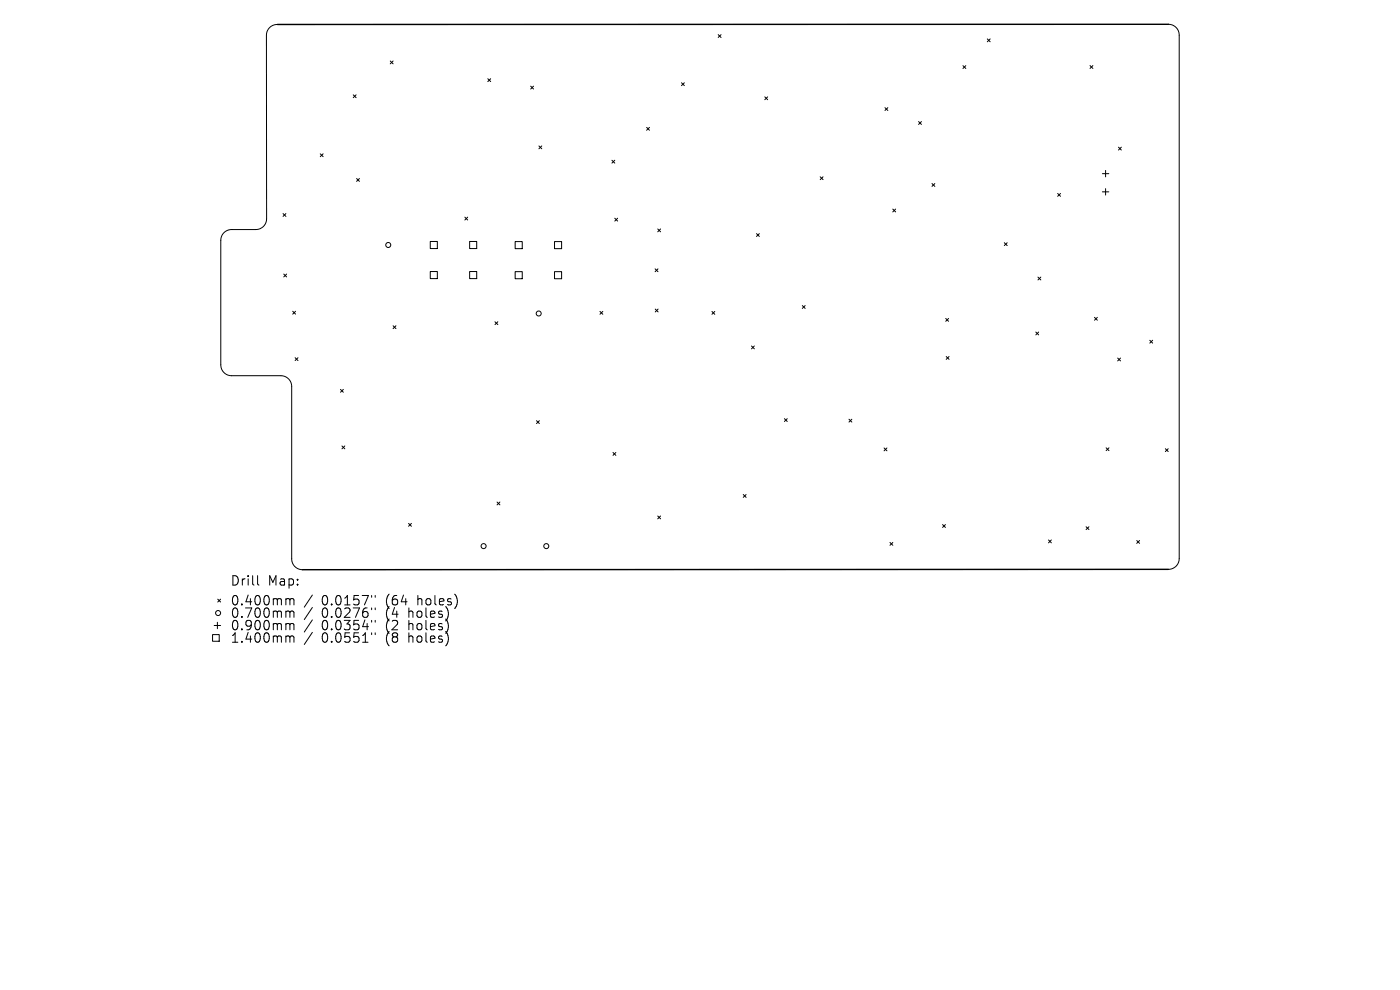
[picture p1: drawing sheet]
<svg xmlns="http://www.w3.org/2000/svg" width="297mm" height="210mm" viewBox="0 0 297 210" stroke-linecap="round" stroke-linejoin="round" font-family="sans-serif">
<defs><g id="words">
<g font-size="2.8">
<text x="48.8" y="124.5">Drill</text>
<text x="56.7" y="124.5">Map:</text>
<text x="48.8" y="128.7">0.400mm</text>
<text x="48.8" y="131.3">0.700mm</text>
<text x="68" y="128.7">0.0157&quot;</text>
<text x="68" y="131.3">0.0276&quot;</text>
<text x="81.7" y="128.7">(64</text>
<text x="81.7" y="131.3">(4</text>
<text x="86.5" y="131.3">holes)</text>
<text x="88.4" y="128.7">holes)</text>
<text x="48.8" y="133.9">0.900mm</text>
<text x="48.8" y="136.6">1.400mm</text>
<text x="68" y="133.9">0.0354&quot;</text>
<text x="68" y="136.6">0.0551&quot;</text>
<text x="81.7" y="133.9">(2</text>
<text x="81.7" y="136.6">(8</text>
<text x="86.5" y="133.9">holes)</text>
<text x="86.5" y="136.6">holes)</text>
</g>
</g></defs>
<g fill="none" stroke="#000" stroke-width=".21">
<path d="M58.8 5.2a2.28 2.28 0 0 0-2.3 2.3l.1 38.9a2.28 2.28 0 0 1-2.4 2.3h-5a2.28 2.28 0 0 0-2.4 2.3v26.4a2.28 2.28 0 0 0 2.3 2.3h10.5a2.28 2.28 0 0 1 2.3 2.3v36.5a2.28 2.28 0 0 0 2.3 2.4M82.8 12.9l.6 .6M83.4 12.9l-.6 .6M103.5 16.7l.6 .6M104.1 16.7l-.6 .6M112.6 18.3l.6 .6M113.2 18.3l-.6 .6M144.6 17.6l.6 .6M145.2 17.6l-.6 .6M152.4 7.3l.6 .7M153 7.3l-.6 .7M204.3 13.9l.6 .6"/>
<path d="M204.9 13.9l-.6 .6M209.5 8.3l.6 .6M210.1 8.3l-.6 .6M231.2 13.9l.6 .6M231.8 13.9l-.6 .6M247.9 5.2a2.28 2.28 0 0 1 2.3 2.3v111a2.28 2.28 0 0 1-2.4 2.3M67.9 32.6l.6 .6M68.5 32.6l-.6 .6M74.9 20.1l.6 .6M75.5 20.1l-.6 .6M75.6 37.9l.7 .6M76.3 37.9l-.7 .6"/>
<path d="M114.3 31l.6 .6M114.9 31l-.6 .6M129.8 34l.6 .6M130.4 34l-.6 .6M137.2 27l.6 .6M137.8 27l-.6 .6M162.2 20.5l.7 .7M162.9 20.5l-.7 .7M174 37.5l.6 .6M174.6 37.5l-.6 .6M187.7 22.8l.6 .6M188.3 22.8l-.6 .6"/>
<path d="M194.9 25.8l.6 .6M195.5 25.8l-.6 .6M197.7 38.9l.6 .6M198.3 38.9l-.6 .6M233.9 36.8h1.3M234.5 36.2v1.3M237.3 31.2l.6 .6M237.9 31.2l-.6 .6M60 45.3l.7 .6M60.2 58.1l.6 .6M60.7 45.3l-.7 .6M60.8 58.1l-.6 .6"/>
<path d="M91.3 51.2h1.5v1.5h-1.5zM91.3 57.6h1.5v1.5h-1.5zM98.6 46.1l.6 .6M99.2 46.1l-.6 .6M99.6 51.2h1.5v1.5h-1.5zM99.6 57.6h1.5v1.5h-1.5zM109.3 51.2h1.5v1.6h-1.5zM109.3 57.6h1.5v1.5h-1.5zM117.6 51.2h1.5v1.6h-1.5zM117.6 57.6h1.5v1.5h-1.5zM130.4 46.3l.6 .6M131 46.3l-.6 .6"/>
<path d="M139 57l.6 .6M139.5 48.6l.6 .6M139.6 57l-.6 .6M140.1 48.6l-.6 .6M160.5 49.6l.6 .6M161.1 49.6l-.6 .6M189.4 44.3l.6 .7M190 44.3l-.6 .7M213.1 51.5l.6 .6M213.7 51.5l-.6 .6M220.2 58.8l.6 .6M220.8 58.8l-.6 .6"/>
<path d="M224.4 41l.6 .6M225 41l-.6 .6M233.9 40.7h1.3M234.5 40v1.4M62.1 66l.6 .6M62.6 75.9l.6 .6M62.7 66l-.6 .6M63.2 75.9l-.6 .6M83.4 69.1l.6 .6M84 69.1l-.6 .6M105 68.3l.6 .6M105.6 68.3l-.6 .6"/>
<path d="M127.3 66.1l.6 .6M127.9 66.1l-.6 .6M139 65.6l.6 .6M139.6 65.6l-.6 .6M151 66.1l.6 .6M151.6 66.1l-.6 .6M159.4 73.4l.6 .6M160 73.4l-.6 .6M170.2 64.8l.6 .6M170.8 64.8l-.6 .6M200.6 67.6l.6 .6M200.7 75.6l.6 .6"/>
<path d="M201.2 67.6l-.6 .6M201.3 75.6l-.6 .6M219.7 70.4l.6 .6M220.3 70.4l-.6 .6M232.2 67.3l.6 .6M232.8 67.3l-.6 .6M237.1 76l.6 .6M237.7 76l-.6 .6M243.9 72.2l.6 .6M244.5 72.2l-.6 .6M72.2 82.6l.6 .6M72.5 94.6l.7 .6"/>
<path d="M72.8 82.6l-.6 .6M73.2 94.6l-.7 .6M113.8 89.2l.6 .6M114.4 89.2l-.6 .6M130 96l.7 .6M130.7 96l-.7 .6M166.4 88.8l.6 .6M167 88.8l-.6 .6M180.1 88.9l.6 .6M180.7 88.9l-.6 .6M187.6 95l.6 .6M188.2 95l-.6 .6"/>
<path d="M234.7 95l.6 .6M235.3 95l-.6 .6M247.2 95.2l.6 .6M247.8 95.2l-.6 .6M86.7 111l.6 .6M87.3 111l-.6 .6M105.4 106.5l.7 .6M106.1 106.5l-.7 .6M139.5 109.5l.6 .6M140.1 109.5l-.6 .6M157.7 104.9l.6 .6M158.3 104.9l-.6 .6"/>
<path d="M188.8 115.1l.6 .6M189.4 115.1l-.6 .6M200 111.3l.6 .6M200.6 111.3l-.6 .6M222.4 114.5l.6 .6M223 114.5l-.6 .6M230.4 111.7l.6 .6M231 111.7l-.6 .6M241.1 114.7l.7 .6M241.8 114.7l-.7 .6M45.1 134.6h1.4v1.4h-1.4zM45.4 132.7h1.4"/>
<path d="M46.1 132v1.4M46.2 127.1l.6 .6M46.8 127.1l-.6 .6M54.6 122.1v1.7l.3 .3M60.9 127l.5 .1 .1 .2M60.9 129.6h.3l.3 .3M60.9 132.3h.3l.3 .3M60.9 134.9h.3l.3 .3M61.5 127.3l.3-.3 .5 .1 .1 1.2M61.5 127.3v1M61.5 129.9v1.1M61.5 132.6v1"/>
<path d="M61.5 135.2v1M61.5 129.9l.3-.3 .5 .1 .1 1.3M61.5 132.6l.3-.3 .5 .1 .1 1.2M61.5 135.2l.3-.3 .5 .1 .1 1.2M66.3 126.2l-1.7 2.6M66.3 128.9l-1.7 2.5M66.3 131.5l-1.7 2.6M66.3 134.1l-1.7 2.6M78.8 126.3v.4M78.8 129v.3M78.8 131.6v.4M78.8 134.2v.4"/>
<path d="M79.6 126.3v.4M79.6 129v.3M79.6 131.6v.4M79.6 134.2v.4M94.8 131.7l.3 .9-.3 1.4M94.8 134.3l.3 1-.3 1.3M95.1 130l-.3 1.3M96.7 126.4l.3 1-.3 1.3"/>
<circle cx="82.4" cy="52" r=".53"/>
<circle cx="114.3" cy="66.5" r=".53"/>
<circle cx="102.6" cy="115.8" r=".53"/>
<circle cx="115.9" cy="115.8" r=".53"/>
<circle cx="46.3" cy="130" r=".53"/>
</g>
<path d="M247.9 5.2h-189.1M247.8 120.8l-183.6 .1" fill="none" stroke="#000" stroke-width=".3"/>
<use href="#words"/>
</svg>
